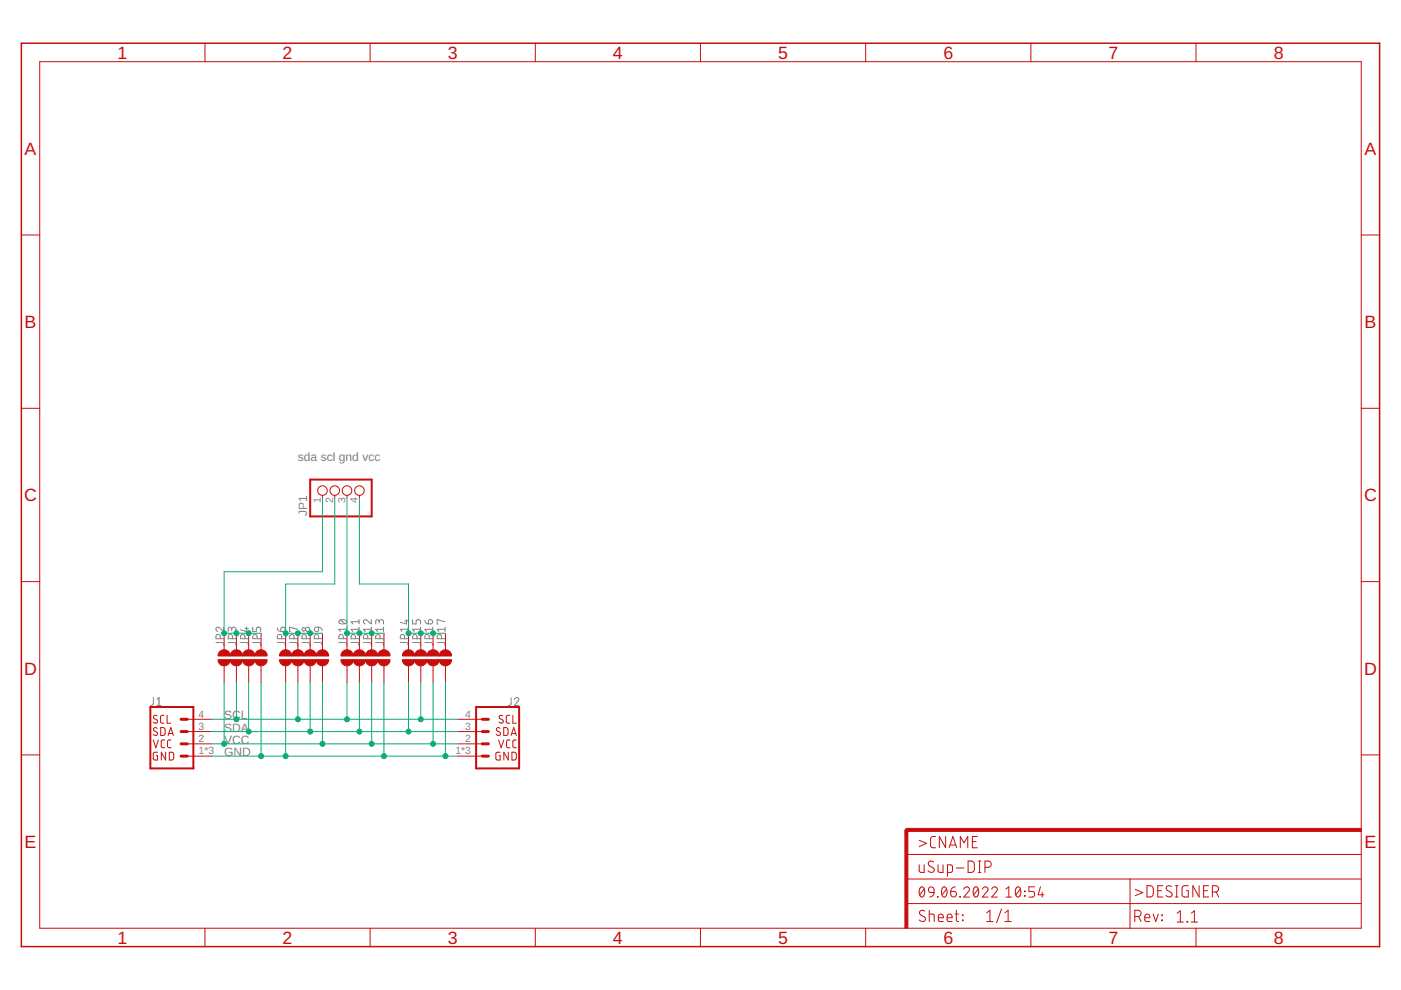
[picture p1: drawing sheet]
<svg xmlns="http://www.w3.org/2000/svg" width="297mm" height="210mm" viewBox="0 0 297 210" stroke-linecap="round" stroke-linejoin="round" font-family="sans-serif">
<defs><g id="words">
<g font-size="3.8" fill="#c90d0c">
<text x="24.9" y="12.5">1</text>
<text x="59.9" y="12.5">2</text>
<text x="94.9" y="12.5">3</text>
<text x="130" y="12.5">4</text>
<text x="165" y="12.5">5</text>
<text x="200" y="12.5">6</text>
<text x="235" y="12.5">7</text>
<text x="270.1" y="12.5">8</text>
<text x="5.2" y="32.8">A</text>
<text x="289.3" y="32.8">A</text>
<text x="5.2" y="69.5">B</text>
<text x="289.3" y="69.5">B</text>
<text x="5.1" y="106.3">C</text>
<text x="289.2" y="106.3">C</text>
<text x="5.1" y="143">D</text>
<text x="289.2" y="143">D</text>
<text x="5.2" y="179.8">E</text>
<text x="289.3" y="179.8">E</text>
<text x="24.9" y="200.1">1</text>
<text x="59.9" y="200.1">2</text>
<text x="94.9" y="200.1">3</text>
<text x="130" y="200.1">4</text>
<text x="165" y="200.1">5</text>
<text x="200" y="200.1">6</text>
<text x="235" y="200.1">7</text>
<text x="270.1" y="200.1">8</text>
</g>
<g font-size="2.6" fill="#808080">
<text x="63.2" y="97.8">sda scl gnd vcc</text>
<text x="65.1" y="109.5" transform="rotate(-90 65.1 109.5)">JP1</text>
<text x="47.5" y="152.5">SCL</text>
<text x="47.5" y="155.1">SDA</text>
<text x="47.5" y="157.7">VCC</text>
<text x="47.5" y="160.3">GND</text>
</g>
<g font-size="2.2" fill="#808080">
<text x="68" y="106.6" transform="rotate(-90 68 106.6)">1</text>
<text x="70.6" y="106.6" transform="rotate(-90 70.6 106.6)">2</text>
<text x="73.2" y="106.6" transform="rotate(-90 73.2 106.6)">3</text>
<text x="75.8" y="106.6" transform="rotate(-90 75.8 106.6)">4</text>
<text x="42.1" y="154.7">3</text>
<text x="42.1" y="152.1">4</text>
<text x="98.6" y="154.7">3</text>
<text x="98.6" y="152.1">4</text>
<text x="42.1" y="160">1*3</text>
<text x="42.1" y="157.3">2</text>
<text x="96.6" y="160">1*3</text>
<text x="98.6" y="157.3">2</text>
</g>
</g></defs>
<g fill="none" stroke="#808080" stroke-width=".21">
<path d="M45.8 136.2h1.4l.2 .6M46.7 135.4v-.4a.46 .46 0 0 0-.5-.5 .46 .46 0 0 0-.4 .5v.4h1.6M47.4 133v.9l-.9-.8a.46 .46 0 0 0-.7 .1 .46 .46 0 0 0 .3 .7M48.4 136.2h1.4l.3 .6M49.1 133.4a.47 .47 0 0 1 .5-.4 .47 .47 0 0 1 .5 .4v.5M49.1 133.7v-.4a.37 .37 0 0 0-.3-.3 .37 .37 0 0 0-.4 .3v.6M49.3 135.4v-.4a.47 .47 0 0 0-.4-.5 .47 .47 0 0 0-.5 .5v.4h1.7M51 136.2h1.4l.3 .6M51.9 135.4v-.4a.47 .47 0 0 0-.4-.5 .47 .47 0 0 0-.5 .5v.4h1.7M51.9 133.2h.8M52.3 133v.9l-1.3-.4M53.6 136.2h1.4l.2 .3 .1 .3"/>
<path d="M53.6 133v.9h.7v-.6a.47 .47 0 0 1 .5-.3 .47 .47 0 0 1 .5 .3v.6M54.5 135.4v-.4a.47 .47 0 0 0-.4-.5 .47 .47 0 0 0-.5 .5v.4h1.7M58.8 136.2h1.4l.3 .3v.3M58.8 133.2l.1 .4 .6 .3M59.6 133.1a.48 .48 0 0 1 .8 .1 .48 .48 0 0 1-.4 .7h-.5zM59.7 135.4v-.4a.47 .47 0 0 0-.4-.5 .47 .47 0 0 0-.5 .5v.4h1.7M61.4 136.2h1.4l.3 .3v.3M62.3 135.4v-.4a.47 .47 0 0 0-.4-.5 .47 .47 0 0 0-.5 .5v.4h1.7M63.1 133.4l-1.7-.4v.9h.2M64 136.2h1.5l.2 .6M64.9 135.4v-.4a.46 .46 0 0 0-.4-.5 .46 .46 0 0 0-.5 .5v.4h1.7M66.6 136.2h1.5l.2 .6"/>
<path d="M66.8 133.1l.7-.1v.5a.46 .46 0 0 1-.6 .3 .46 .46 0 0 1-.1-.7zM67.5 135.4v-.4a.46 .46 0 0 0-.4-.5 .46 .46 0 0 0-.5 .5v.4h1.7M67.5 133l.5 .1 .3 .6M71.8 136.2h1.5l.2 .6M71.9 131.6a1.07 1.07 0 0 1 1.6 .2 .98 .98 0 0 1-1.7 0zM72.2 131.5l.9 .7M72.8 135.4v-.4a.47 .47 0 0 0-.5-.5 .47 .47 0 0 0-.5 .5v.4h1.7M73.5 133v.9M73.5 133.4h-1.7l.4 .5M74.4 136.2h1.5l.2 .3v.3M75.4 135.4v-.4a.47 .47 0 0 0-.5-.5 .47 .47 0 0 0-.5 .5v.4h1.7M76.1 133.4h-1.7l.4 .5"/>
<path d="M76.1 131.4v.9M76.1 133v.9M76.1 131.8h-1.7l.4 .5M77 136.2h1.5l.2 .3v.3M78 135.4v-.4a.47 .47 0 0 0-.5-.5 .47 .47 0 0 0-.5 .5v.4h1.7M78.7 131.4v.9l-.9-.8a.45 .45 0 0 0-.7 .2 .45 .45 0 0 0 .3 .6M78.7 133.4h-1.7l.4 .5M78.7 133v.9M79.7 136.2h1.4l.2 .3v.3M80.4 131.8a.47 .47 0 0 1 .5-.4 .47 .47 0 0 1 .4 .4v.5M80.4 132.1v-.4a.37 .37 0 0 0-.4-.3 .37 .37 0 0 0-.3 .3v.6M80.6 135.4v-.4a.47 .47 0 0 0-.5-.5 .47 .47 0 0 0-.4 .5v.4h1.6"/>
<path d="M81.3 133.4h-1.6l.3 .5M81.3 133v.9M84.9 136.2h1.4l.2 .6M85.8 135.4v-.4a.46 .46 0 0 0-.5-.5 .46 .46 0 0 0-.4 .5v.4h1.6M85.8 131.7h.7M86.2 131.4v.9l-1.3-.4M86.5 133.4h-1.6l.3 .5M86.5 133v.9M87.5 136.2h1.4l.3 .6M87.5 131.4v.9h.7v-.6a.48 .48 0 0 1 .5-.3 .48 .48 0 0 1 .5 .3v.6M88.4 135.4v-.4a.47 .47 0 0 0-.5-.5 .47 .47 0 0 0-.4 .5v.4h1.7M89.2 133.4h-1.7l.3 .5"/>
<path d="M89.2 133v.9M90.1 136.2h1.4l.3 .6M90.1 131.6l.3 .6 .4 .1M90.9 131.5a.47 .47 0 0 1 .8 .1 .47 .47 0 0 1-.4 .7h-.5zM91 135.4v-.4a.47 .47 0 0 0-.4-.5 .47 .47 0 0 0-.5 .5v.4h1.7M91.8 133.4h-1.7l.3 .5M91.8 133v.9M92.7 136.2h1.4l.3 .6M93.6 135.4v-.4a.47 .47 0 0 0-.4-.5 .47 .47 0 0 0-.5 .5v.4h1.7M94.4 133.4h-1.7l.4 .5M94.4 131.8l-1.7-.4v.9h.2M94.4 133v.9"/>
<path d="M32.5 147.9v1.4l-.5 .3M33.3 149.6h.9M33.3 148.3l.4-.4v1.7M108.4 147.9l-.1 1.4-.5 .3M109.1 148.3a.46 .46 0 0 1 .6-.4 .46 .46 0 0 1 .2 .7l-.8 1h.9"/>
<circle cx="64.4" cy="133.4" r=".37"/>
<circle cx="65.2" cy="133.4" r=".47"/>
</g>
<path d="M65.8 101.7h13v7.8h-13zM31.9 149.9h9.1v13h-9.1zM100.9 149.9h9.2v13h-9.2z" fill="none" stroke="#c90d0c" stroke-width=".42"/>
<path d="M38.4 155.1h1.3M38.4 157.7h1.3M38.4 152.5h1.3M102.3 155.1h1.2M102.3 157.7h1.2M102.3 152.5h1.2M38.4 160.3h1.3M102.3 160.3h1.2M193.5 176h-1.3v1.2" fill="none" stroke="#c90d0c" stroke-width=".63"/>
<g fill="none" stroke="#c90d0c" stroke-width=".21">
<path d="M8.4 13.1h280.2v183.7h-280.2zM43.5 9.2v3.9M78.5 9.2v3.9M113.5 9.2v3.9M148.5 9.2v3.9M183.5 9.2v3.9M218.6 9.2v3.9M253.6 9.2v3.9M4.5 49.8h3.9M288.6 49.8h3.9M4.5 86.6h3.9M288.6 86.6h3.9"/>
<path d="M68.4 105v.6M71 105v.6M73.6 105v.6M76.2 105v.6M4.5 123.3h3.9M47.5 134.3v3.5M50.1 134.3v3.5M52.7 134.3v3.5M55.4 134.3v3.5M60.6 134.3v3.5M63.2 134.3v3.5M65.8 134.3v3.5"/>
<path d="M68.4 134.3v3.5M73.6 134.3v3.5M76.2 134.3v3.5M78.8 134.3v3.5M81.4 134.3v3.5M86.6 134.3v3.5M89.2 134.3v3.5M91.8 134.3v3.5M94.4 134.3v3.5M288.6 123.3h3.9M32.5 156.9l.5 1.6 .6-1.6M33.3 154.4l-.4-.1-.4 .3 .1 .3 .6 .3a.45 .45 0 0 1 0 .8 .45 .45 0 0 1-.7-.3"/>
<path d="M33.3 151.8l-.4-.1-.3 .1-.1 .2 .1 .3 .6 .3a.45 .45 0 0 1 0 .7 .45 .45 0 0 1-.7-.2M33.4 159.5h-.7l-.2 .2v1.2l.2 .2h.7v-.9h-.3M34.1 154.3h.6l.3 .3v1.1l-.3 .2h-.6zM34.8 151.7l-.7 .1-.1 .2 .1 1.1 .2 .2h.5M34.9 156.9h-.5l-.2 .3v1.1l.2 .2h.5M35.1 159.5v1.6l-.9-1.6v1.6M35.4 151.7v1.6h.8M35.6 155.9l.6-1.6 .6 1.6M35.8 155.5h.8M35.9 159.5h.7l.2 .3v.9l-.2 .4h-.7zM36.3 156.9h-.5l-.3 .3v1.1l.3 .2h.5M39.7 157.7h5.2"/>
<path d="M39.7 155.1h5.2M39.7 152.5h5.2M47.5 141.2v3.5M50.1 141.2v3.5M52.7 141.2v3.5M55.4 141.2v3.5M60.6 141.2v3.5M63.2 141.2v3.5M65.8 141.2v3.5M68.4 141.2v3.5M73.6 141.2v3.5M76.2 141.2v3.5"/>
<path d="M78.8 141.2v3.5M81.4 141.2v3.5M86.6 141.2v3.5M89.2 141.2v3.5M91.8 141.2v3.5M94.4 141.2v3.5M97 157.7h5.3M97 155.1h5.3M97 152.5h5.3M105.7 156.9l.6 1.6 .5-1.6M106 154.4l-.4-.1-.4 .3 .1 .3 .6 .3a.45 .45 0 0 1 0 .8 .45 .45 0 0 1-.7-.3M106 159.5h-.7l-.1 .2-.1 1.1 .2 .3h.7v-.9h-.2"/>
<path d="M106.6 151.8a.42 .42 0 0 0-.6-.1 .42 .42 0 0 0-.1 .6l.6 .3a.42 .42 0 0 1 .1 .7 .42 .42 0 0 1-.6-.1l-.2-.1M106.8 154.3h.6l.3 .3v1.1l-.3 .2h-.6zM107.8 159.5v1.6l-1-1.6v1.6M108.1 151.7l-.7 .1-.1 .2 .1 1.1 .2 .2h.5M108.1 156.9h-.5l-.2 .3v1.1l.2 .2h.5M108.4 155.9l.5-1.6 .6 1.6M108.5 155.5h.8M108.5 159.5h.7l.2 .3 .1 .9-.3 .4h-.7zM108.7 151.7v1.6h.8M109.5 156.9h-.5l-.3 .3 .1 1.1 .2 .2h.5M4.5 160.1h3.9M39.7 160.3h5.2"/>
<path d="M97 160.3h5.3M194.9 178.2l1.6 .6-1.6 .7M198.4 177.4h-.8l-.3 .5v1.5l.4 .3h.7M200.5 177.4v2.3l-1.3-2.3v2.3M201.2 179.7l.8-2.3 .8 2.3M201.4 179.2h1.2M203.6 179.7v-2.3l.8 1.3 .8-1.3v2.3M206.2 178.4h.7M207.2 177.4h-1v2.3h1M288.6 160.1h3.9M43.5 196.8v3.9M78.5 196.8v3.9"/>
<path d="M113.5 196.8v3.9M148.5 196.8v3.9M183.5 196.8v3.9M192.2 191.6h96.4M192.2 186.4h96.4M192.2 181.2h96.4M194.9 183.4v1.3l.4 .3h.6v-1.6M195.1 188.2l.2-.1a.9 .9 0 0 1 .7 1.3v.3a.52 .52 0 0 1-.5 .5 .52 .52 0 0 1-.6-.5v-.9zM195.9 188.5l-.9 1.2M196.1 193.2a.6 .6 0 0 0-.9-.1 .6 .6 0 0 0 0 .9l.7 .4a.6 .6 0 0 1 .1 .9 .6 .6 0 0 1-.9-.1l-.2-.1M197 188.3l.5-.3 .5 .4v.8h-.7a.58 .58 0 0 1-.3-.9zM197 193.8l1 .1 .1 1.5"/>
<path d="M197 193v2.4M198 182.8a.6 .6 0 0 0-1-.1 .6 .6 0 0 0 .1 .9l.7 .4a.6 .6 0 0 1 .1 .9 .6 .6 0 0 1-.9-.1l-.3-.2M198 189.2l-.2 .7-.7 .3M198.8 190.1l.1 .1zM198.9 183.4v1.3l.4 .3h.6v-1.6M198.9 194.6h1.1a.55 .55 0 0 0-.4-.8 .55 .55 0 0 0-.7 .5l.2 1 .9 .1M199.9 188.2l.1-.1a.92 .92 0 0 1 .8 1.3l-.1 .3a.52 .52 0 0 1-.5 .5 .52 .52 0 0 1-.5-.5l-.1-.9zM200.7 188.5l-1 1.2M200.8 194.6h1.1a.55 .55 0 0 0-.4-.8 .55 .55 0 0 0-.7 .5l.1 1 1 .1M200.9 185h.6l.4-.3v-1.1l-.2-.2h-.8v2.4M201.6 189h.7a.6 .6 0 0 1 .5 .7 .6 .6 0 0 1-.7 .5 .6 .6 0 0 1-.5-.6zM202.5 193.8h.8"/>
<path d="M202.5 188l-.6 .3-.3 .7M202.8 193v2l.1 .3 .4 .1M202.8 184h1.6M203.5 190.1l.1 .1zM204 194l.2 .1zM204 195.1l.2 .1zM204.3 188.5a.59 .59 0 0 1 .9-.5 .59 .59 0 0 1 .2 1l-1.1 1.2h1.2M205.3 182.6a1.18 1.18 0 0 1 1.2 .2l.1 .4-.1 1.5a1.18 1.18 0 0 1-1.2 .3zM206.6 188.2l.1-.1a.92 .92 0 0 1 .8 1.3l-.1 .3a.52 .52 0 0 1-.5 .5 .52 .52 0 0 1-.5-.5l-.1-.9zM207.4 188.5l-1 1.2M207.4 185h.6M207.4 182.6h.6"/>
<path d="M207.7 182.6v2.4M208.3 188.5a.59 .59 0 0 1 .8-.5 .59 .59 0 0 1 .2 1l-1 1.2h1.2M208.8 183.9h.7a.67 .67 0 0 0 .7-.7 .67 .67 0 0 0-.7-.6h-.7v2.4M209.2 195.4h1.3M209.2 193.5l.7-.5v2.4M210.2 188.5a.6 .6 0 0 1 .9-.5 .6 .6 0 0 1 .2 1l-1.1 1.2h1.3M212.3 192.7l-1 3M213.1 195.4h1.3M213.1 193.5l.6-.5v2.4M213.3 190.2h1.2M213.3 188.5l.6-.5v2.2M215.5 188.2l.2-.1a.9 .9 0 0 1 .7 1.3v.3a.52 .52 0 0 1-.6 .5 .52 .52 0 0 1-.5-.5v-.9z"/>
<path d="M216.3 188.5l-.9 1.2M217.2 188.9l.2 .2zM217.2 189.9l.2 .1zM218.6 196.8v3.9M219.4 188h-1.3v1h.8a.61 .61 0 0 1 .5 .6 .61 .61 0 0 1-.5 .6h-.8M220.6 188l-.5 1.7h1.2M221 189.2v1M239.6 186.4v10.5M240.6 194.3a1.18 1.18 0 0 0 1.2-.2l.1-.4-.2-.6-1.1-.1v2.4M240.7 188.6l1.6 .7-1.6 .6M241.4 194.3l.5 1.1M242.7 194.6h1.1a.56 .56 0 0 0-.4-.8 .56 .56 0 0 0-.7 .5l.1 1 1 .1"/>
<path d="M243.2 187.8h.9l.3 .3 .1 .3-.1 1.5a1.18 1.18 0 0 1-1.2 .3zM244.5 193.8l.5 1.6 .6-1.6M245.5 188.8h.8M246.3 195.1l.2 .1zM246.3 194l.2 .1zM246.5 187.8h-1v2.4h1M248.4 188a.6 .6 0 0 0-.9-.1 .6 .6 0 0 0 0 .9l.7 .4a.6 .6 0 0 1 .1 .9 .6 .6 0 0 1-.9-.1l-.2-.2M249.2 187.8h.6M249.2 190.2h.6M249.5 187.8v2.4M249.6 193.6l.7-.5v2.4M249.6 195.5h1.3"/>
<path d="M251.7 195.4l.1 .1zM251.9 187.8h-.8a.51 .51 0 0 0-.5 .5v1.5l.4 .4h.9v-1.4h-.4M252.6 195.5h1.3M252.6 193.6l.6-.5v2.4M253.6 196.8v3.9M254.2 187.8v2.4l-1.3-2.4v2.4M255.2 188.8h.8M256.2 187.8h-1v2.4h1M257 189.1a1.18 1.18 0 0 0 1.3-.3l.1-.4-.3-.5-1.1-.1v2.4M257.9 189.1l.5 1.1"/>
<circle cx="68.4" cy="104" r="1.02"/>
<circle cx="71" cy="104" r="1.02"/>
<circle cx="73.6" cy="104" r="1.02"/>
<circle cx="76.2" cy="104" r="1.02"/>
</g>
<g fill="#c90d0c" stroke="#c90d0c" stroke-width=".21">
<path d="M46.7 138.1a1.32 1.32 0 0 1 1.4-.2 1.32 1.32 0 0 1 .7 1.2h-2.6l.1-.5z" fill-rule="evenodd"/>
<path d="M46.2 139.9h2.6a1.3 1.3 0 0 1-1.3 1.3 1.3 1.3 0 0 1-1.3-1.3z" fill-rule="evenodd"/>
<path d="M49.3 138.1a1.32 1.32 0 0 1 1.4-.2 1.32 1.32 0 0 1 .7 1.2h-2.6l.1-.5z" fill-rule="evenodd"/>
<path d="M48.8 139.9h2.6a1.3 1.3 0 0 1-1.3 1.3 1.3 1.3 0 0 1-1.3-1.3z" fill-rule="evenodd"/>
<path d="M51.9 138.1a1.32 1.32 0 0 1 1.4-.2 1.32 1.32 0 0 1 .7 1.2h-2.6l.1-.5z" fill-rule="evenodd"/>
<path d="M51.4 139.9h2.6a1.3 1.3 0 0 1-1.3 1.3 1.3 1.3 0 0 1-1.3-1.3z" fill-rule="evenodd"/>
<path d="M54.5 138.1a1.32 1.32 0 0 1 1.4-.2 1.32 1.32 0 0 1 .7 1.2h-2.6z" fill-rule="evenodd"/>
<path d="M54 139.9h2.6a1.3 1.3 0 0 1-1.3 1.3 1.3 1.3 0 0 1-1.3-1.3z" fill-rule="evenodd"/>
<path d="M59.7 138.1a1.3 1.3 0 0 1 1.4-.2 1.3 1.3 0 0 1 .7 1.2h-2.6l.1-.5z" fill-rule="evenodd"/>
<path d="M59.2 139.9h2.6a1.3 1.3 0 0 1-1.3 1.3 1.3 1.3 0 0 1-1.3-1.3z" fill-rule="evenodd"/>
<path d="M62.3 138.1a1.32 1.32 0 0 1 1.4-.2 1.32 1.32 0 0 1 .8 1.2h-2.7l.1-.5z" fill-rule="evenodd"/>
<path d="M61.8 139.9h2.7a1.31 1.31 0 0 1-1.3 1.3 1.31 1.31 0 0 1-1.4-1.3z" fill-rule="evenodd"/>
<path d="M64.9 138.1a1.32 1.32 0 0 1 1.4-.2 1.32 1.32 0 0 1 .8 1.2h-2.6v-.5z" fill-rule="evenodd"/>
<path d="M64.5 139.9h2.6a1.3 1.3 0 0 1-1.3 1.3 1.3 1.3 0 0 1-1.3-1.3z" fill-rule="evenodd"/>
<path d="M67.5 138.1a1.32 1.32 0 0 1 1.4-.2 1.32 1.32 0 0 1 .8 1.2h-2.6v-.5z" fill-rule="evenodd"/>
<path d="M67.1 139.9h2.6a1.3 1.3 0 0 1-1.3 1.3 1.3 1.3 0 0 1-1.3-1.3z" fill-rule="evenodd"/>
<path d="M72.7 138.1a1.32 1.32 0 0 1 1.4-.2 1.32 1.32 0 0 1 .8 1.2h-2.6v-.5z" fill-rule="evenodd"/>
<path d="M72.3 139.9h2.6a1.3 1.3 0 0 1-1.3 1.3 1.3 1.3 0 0 1-1.3-1.3z" fill-rule="evenodd"/>
<path d="M75.3 138.1a1.32 1.32 0 0 1 1.4-.2 1.32 1.32 0 0 1 .8 1.2h-2.6z" fill-rule="evenodd"/>
<path d="M74.9 139.9h2.6a1.3 1.3 0 0 1-1.3 1.3 1.3 1.3 0 0 1-1.3-1.3z" fill-rule="evenodd"/>
<path d="M77.9 138.1a1.3 1.3 0 0 1 1.4-.2 1.3 1.3 0 0 1 .8 1.2h-2.6l.1-.5z" fill-rule="evenodd"/>
<path d="M77.5 139.9h2.6a1.3 1.3 0 0 1-1.3 1.3 1.3 1.3 0 0 1-1.3-1.3z" fill-rule="evenodd"/>
<path d="M80.5 138.1a1.3 1.3 0 0 1 1.4-.2 1.3 1.3 0 0 1 .8 1.2h-2.6l.1-.5z" fill-rule="evenodd"/>
<path d="M80.1 139.9h2.6a1.3 1.3 0 0 1-1.3 1.3 1.3 1.3 0 0 1-1.3-1.3z" fill-rule="evenodd"/>
<path d="M85.7 138.1a1.32 1.32 0 0 1 1.5-.2 1.32 1.32 0 0 1 .7 1.2h-2.6l.1-.5z" fill-rule="evenodd"/>
<path d="M85.3 139.9h2.6a1.3 1.3 0 0 1-1.3 1.3 1.3 1.3 0 0 1-1.3-1.3z" fill-rule="evenodd"/>
<path d="M88.3 138.1a1.32 1.32 0 0 1 1.5-.2 1.32 1.32 0 0 1 .7 1.2h-2.6l.1-.5z" fill-rule="evenodd"/>
<path d="M87.9 139.9h2.6a1.3 1.3 0 0 1-1.3 1.3 1.3 1.3 0 0 1-1.3-1.3z" fill-rule="evenodd"/>
<path d="M91 138.1a1.32 1.32 0 0 1 1.4-.2 1.32 1.32 0 0 1 .7 1.2h-2.6l.1-.5z" fill-rule="evenodd"/>
<path d="M90.5 139.9h2.6a1.3 1.3 0 0 1-1.3 1.3 1.3 1.3 0 0 1-1.3-1.3z" fill-rule="evenodd"/>
<path d="M93.6 138.1a1.32 1.32 0 0 1 1.4-.2 1.32 1.32 0 0 1 .7 1.2h-2.6z" fill-rule="evenodd"/>
<path d="M93.1 139.9h2.6a1.3 1.3 0 0 1-1.3 1.3 1.3 1.3 0 0 1-1.3-1.3z" fill-rule="evenodd"/>
</g>
<g fill="#c90d0c" stroke="#c90d0c" stroke-width=".21">
<path d="M191.9 176h.6v20.8h-.6z"/>
<path d="M192.2 175.6h96.4v.7h-96.4z"/>
</g>
<path d="M4.5 9.2h288v191.5h-288z" fill="none" stroke="#c90d0c" stroke-width=".32"/>
<g fill="none" stroke="#0dab76" stroke-width=".21">
<path d="M68.4 105.6v15.6h-20.9v13.1h7.9M71 105.6v18.2h-10.4v10.5h7.8M73.6 105.6v28.7h7.8M76.2 105.6v18.2h10.4v10.5h7.8M44.9 152.5h52.1M44.9 155.1h52.1M44.9 157.7h52.1M47.5 144.7v13M50.1 144.7v7.8M52.7 144.7v10.4M55.4 144.7v15.6M60.6 144.7v15.6"/>
<path d="M63.2 144.7v7.8M65.8 144.7v10.4M68.4 144.7v13M73.6 144.7v7.8M76.2 144.7v10.4M78.8 144.7v13M81.4 144.7v15.6M86.6 144.7v10.4M89.2 144.7v7.8M91.8 144.7v13M94.4 144.7v15.6M44.9 160.3h52.1"/>
</g>
<g fill="#0dab76" stroke="#0dab76" stroke-width=".21">
<circle cx="50.1" cy="152.5" r=".53"/>
<circle cx="63.2" cy="152.5" r=".53"/>
<circle cx="73.6" cy="152.5" r=".53"/>
<circle cx="89.2" cy="152.5" r=".53"/>
<circle cx="52.7" cy="155.1" r=".53"/>
<circle cx="65.8" cy="155.1" r=".53"/>
<circle cx="76.2" cy="155.1" r=".53"/>
<circle cx="86.6" cy="155.1" r=".53"/>
<circle cx="47.5" cy="157.7" r=".53"/>
<circle cx="68.4" cy="157.7" r=".53"/>
<circle cx="78.8" cy="157.7" r=".53"/>
<circle cx="91.8" cy="157.7" r=".53"/>
<circle cx="55.4" cy="160.3" r=".53"/>
<circle cx="60.6" cy="160.3" r=".53"/>
<circle cx="81.4" cy="160.3" r=".53"/>
<circle cx="94.4" cy="160.3" r=".53"/>
<circle cx="47.5" cy="134.3" r=".53"/>
<circle cx="50.1" cy="134.3" r=".53"/>
<circle cx="52.7" cy="134.3" r=".53"/>
<circle cx="60.6" cy="134.3" r=".53"/>
<circle cx="63.2" cy="134.3" r=".53"/>
<circle cx="65.8" cy="134.3" r=".53"/>
<circle cx="73.6" cy="134.3" r=".53"/>
<circle cx="76.2" cy="134.3" r=".53"/>
<circle cx="78.8" cy="134.3" r=".53"/>
<circle cx="86.6" cy="134.3" r=".53"/>
<circle cx="89.2" cy="134.3" r=".53"/>
<circle cx="91.8" cy="134.3" r=".53"/>
</g>
<use href="#words"/>
</svg>
